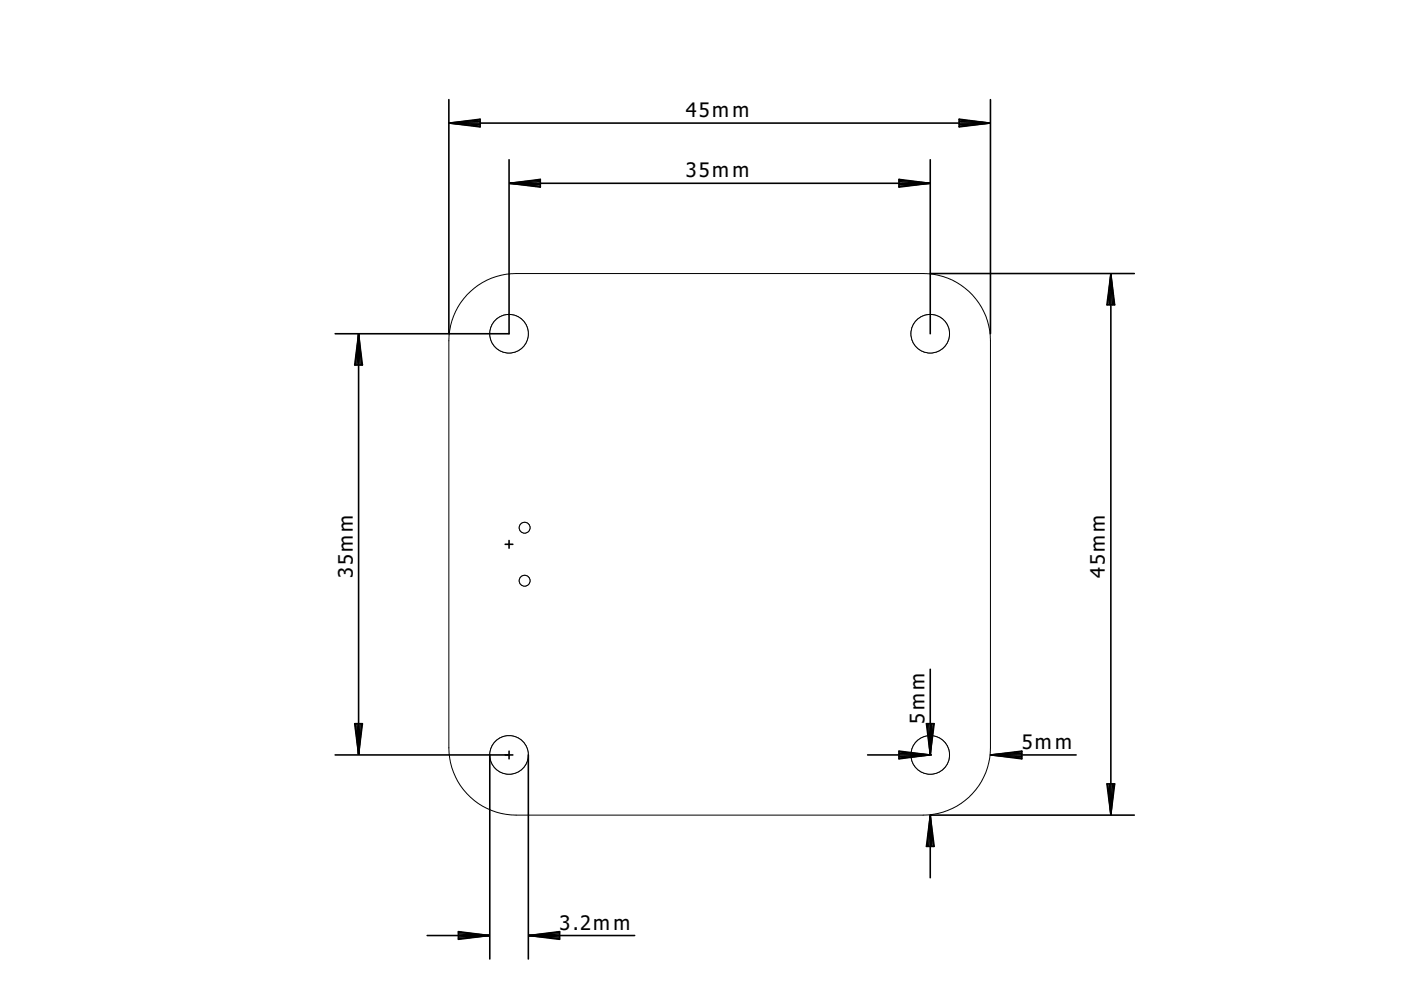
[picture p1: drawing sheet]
<svg xmlns="http://www.w3.org/2000/svg" width="297mm" height="210mm" viewBox="0 0 297 210" stroke-linecap="round" stroke-linejoin="round" font-family="sans-serif">
<defs><g id="words">
<g font-size="5.1">
<text x="145.4" y="24.9">45mm</text>
<text x="145.4" y="37.6">35mm</text>
<text x="74.8" y="122.6" transform="rotate(-90 74.8 122.6)">35mm</text>
<text x="234.3" y="122.6" transform="rotate(-90 234.3 122.6)">45mm</text>
<text x="196" y="153.4" transform="rotate(-90 196 153.4)">5mm</text>
<text x="216.6" y="158.8">5mm</text>
<text x="118.6" y="197.1">3.2mm</text>
</g>
</g></defs>
<g fill="none" stroke="#000" stroke-width=".21">
<path d="M109.4 172.8a14.3 14.3 0 0 1-14.2-14.2v-86.3a14.2 14.2 0 0 1 14.2-14.3h86.3a14.2 14.2 0 0 1 14.3 14.3v86.3a14.3 14.3 0 0 1-14.3 14.2"/>
<circle cx="107.9" cy="70.8" r="4.1"/>
</g>
<circle cx="107.9" cy="70.8" r="4.1" fill="#fff" stroke="#000" stroke-width=".21"/>
<circle cx="197.2" cy="70.8" r="4.1" fill="none" stroke="#000" stroke-width=".21"/>
<circle cx="197.2" cy="70.8" r="4.1" fill="#fff" stroke="#000" stroke-width=".21"/>
<circle cx="197.2" cy="160.1" r="4.1" fill="none" stroke="#000" stroke-width=".21"/>
<circle cx="197.2" cy="160.1" r="4.1" fill="#fff" stroke="#000" stroke-width=".21"/>
<circle cx="107.9" cy="160.1" r="4.1" fill="none" stroke="#000" stroke-width=".21"/>
<circle cx="107.9" cy="160.1" r="4.1" fill="#fff" stroke="#000" stroke-width=".21"/>
<circle cx="111.2" cy="111.9" r="1.14" fill="none" stroke="#000" stroke-width=".21"/>
<circle cx="111.2" cy="111.9" r="1.14" fill="#fff" stroke="#000" stroke-width=".21"/>
<circle cx="111.2" cy="123.1" r="1.14" fill="none" stroke="#000" stroke-width=".21"/>
<circle cx="111.2" cy="123.1" r="1.14" fill="#fff" stroke="#000" stroke-width=".21"/>
<path d="M109.4 172.8h86.3" fill="none" stroke="#000" stroke-width=".21"/>
<g fill="none" stroke="#000" stroke-width=".34">
<path d="M95.2 21.1v49.7M95.3 26.1h114.5M95.3 26.1l6.5-.8v1.6zM95.3 26.1l6.5 .3M95.3 26.1l6.5 .7M101.8 25.8l-6.5 .3M101.8 25.4l-6.5 .7M107.9 33.9v36.9h-36.8M108.1 38.9h89M108.1 38.9l6.5-.9v1.7zM108.1 38.9l6.5 .3M108.1 38.9l6.5 .6"/>
<path d="M114.6 38.5l-6.5 .4M114.6 38.2l-6.5 .7M190.6 38l6.5 .9-6.5 .8zM190.6 38.5l6.5 .4M190.6 38.2l6.5 .7M197.1 38.9l-6.5 .3M197.1 38.9l-6.5 .6M197.2 33.9v36.9M203.4 25.3l6.4 .8-6.4 .8zM203.4 25.8l6.4 .3M203.4 25.4l6.4 .7M209.8 26.1l-6.4 .3"/>
<path d="M209.8 26.1l-6.4 .7M210 21.1v49.7M197.2 58h43.3M235.5 58.2v114.5M235.5 58.2l.8 6.4h-1.6zM235.5 58.2l-.3 6.4M235.5 58.2l.3 6.4M235.5 58.2l-.7 6.4M235.5 58.2l.7 6.4M76 70.9v89M76 70.9l.8 6.5h-1.6zM76 70.9l-.3 6.5"/>
<path d="M76 70.9l.3 6.5M76 70.9l-.6 6.5M76 70.9l.7 6.5M107.1 115.4h1.6M107.9 114.6v1.6M75.2 153.4h1.6l-.8 6.5zM75.4 153.4l.6 6.5M75.7 153.4l.3 6.5M76.3 153.4l-.3 6.5M76.7 153.4l-.7 6.5M107.9 159.3v1.6M190.6 159.3l6.5 .8-6.5 .8z"/>
<path d="M190.6 159.7l6.5 .4M190.6 159.4l6.5 .7M196.4 153.4h1.7l-.9 6.5zM196.6 153.4l.6 6.5M196.9 153.4l.3 6.5M197.2 141.9v18M197.6 153.4l-.4 6.5M197.9 153.4l-.7 6.5M216.6 159.7l-6.4 .4M216.6 159.4l-6.4 .7M71.1 160.1h37.6M103.8 160.1v43.2"/>
<path d="M112 160.1v43.2M184 160.1h13.1M197.1 160.1l-6.5 .3M197.1 160.1l-6.5 .6M197.2 172.8h43.3M197.2 173v13.1M197.2 173l.9 6.5h-1.7zM197.2 173l-.3 6.5M197.2 173l.4 6.5M197.2 173l-.6 6.5M197.2 173l.7 6.5M210.2 160.1h18"/>
<path d="M210.2 160.1l6.4-.8v1.6zM210.2 160.1l6.4 .3M210.2 160.1l6.4 .6M234.7 166.2h1.6l-.8 6.5zM234.8 166.2l.7 6.5M235.2 166.2l.3 6.5M235.8 166.2l-.3 6.5M236.2 166.2l-.7 6.5M90.6 198.4h13.1M97.2 197.5l6.5 .9-6.5 .8zM97.2 198l6.5 .4M97.2 197.7l6.5 .7"/>
<path d="M103.7 198.4l-6.5 .3M103.7 198.4l-6.5 .6M112.2 198.4h22.4M112.2 198.4l6.4-.9v1.7zM112.2 198.4l6.4 .3M112.2 198.4l6.4 .6M118.6 198l-6.4 .4M118.6 197.7l-6.4 .7"/>
</g>
<g fill="#000">
<circle cx="197.2" cy="172.8" r=".17"/>
<circle cx="197.2" cy="160.1" r=".17"/>
<circle cx="210" cy="160.1" r=".17"/>
</g>
<use href="#words"/>
</svg>
